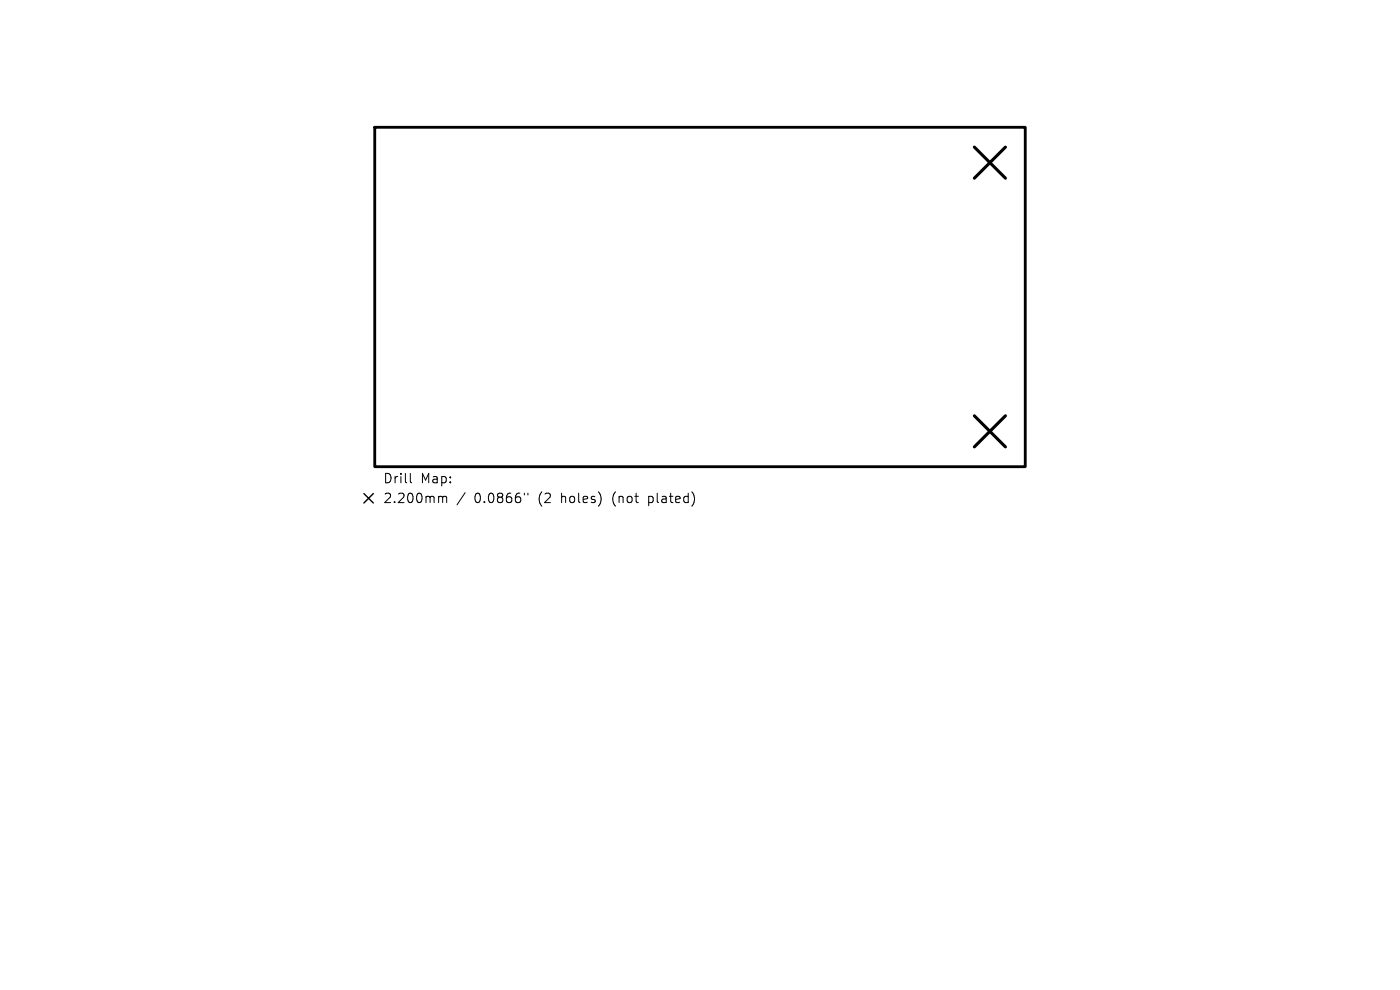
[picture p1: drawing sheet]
<svg xmlns="http://www.w3.org/2000/svg" width="297mm" height="210mm" viewBox="0 0 297 210" stroke-linecap="round" stroke-linejoin="round" font-family="sans-serif">
<defs><g id="words">
<g font-size="2.8">
<text x="81.2" y="102.8">Drill</text>
<text x="81.2" y="107">2.200mm</text>
<text x="89.2" y="102.8">Map:</text>
<text x="100.6" y="107">0.0866&quot;</text>
<text x="114.4" y="107">(2</text>
<text x="119.3" y="107">holes)</text>
<text x="130.4" y="107">(not</text>
<text x="138.2" y="107">plated)</text>
</g>
</g></defs>
<path d="M79.5 27h138v72h-138z" fill="none" stroke="#000" stroke-width=".6"/>
<path d="M206.7 31.2l6.6 6.6M213.3 31.2l-6.6 6.6M206.7 88.2l6.6 6.6M213.3 88.2l-6.6 6.6" fill="none" stroke="#000" stroke-width=".66"/>
<path d="M87 100.4v1.7l.3 .3M93.3 105.3h.3l.3 .3M93.9 105.6l.3-.3 .5 .1 .1 1.2M93.9 105.6v1M98.7 104.5l-1.7 2.6M111.2 104.6v.4M112 104.6v.4" fill="none" stroke="#000" stroke-width=".21"/>
<path d="M77.2 104.7l2 2M79.2 104.7l-2 2" fill="none" stroke="#000" stroke-width=".3"/>
<use href="#words"/>
</svg>
